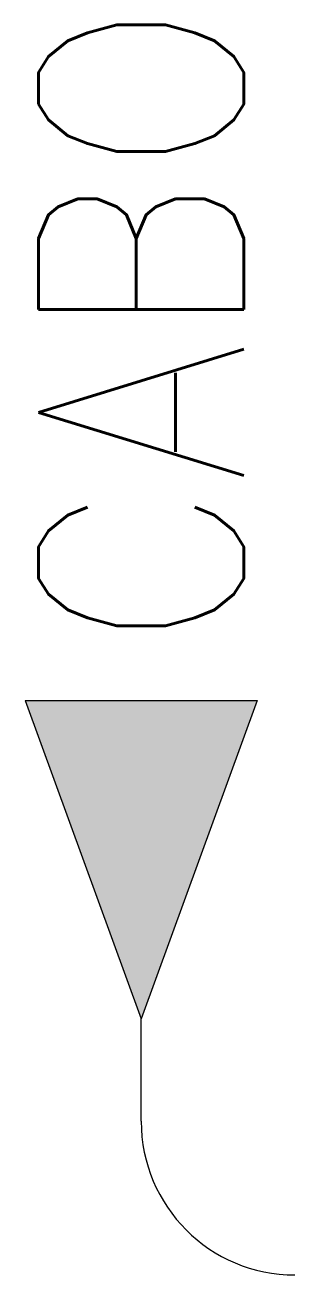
# Model space of a CAD drawing. Extents: x 96.08 to 98.18, y 227.34 to 237.1.
import ezdxf
from ezdxf.enums import TextEntityAlignment as Align

# ---------------------------------------------------------------- set-up
doc = ezdxf.new("R2010")
doc.units = 0
doc.header["$MEASUREMENT"] = 0
doc.layers.get('0').update_dxf_attribs({"linetype": 'CONTINUOUS'})
doc.styles.add('ROMANS', font='romans')

msp = doc.modelspace()

# ---------------------------------------------------------------- linework, layer by layer
at = {"color": 2}
for p, q in [((96.0751, 231.8263), (97.8871, 231.8263)), ((96.0751, 231.8263), (96.9811, 229.3426)), ((97.8871, 231.8263), (96.9811, 229.3426)), ((96.9811, 228.5426), (96.9811, 229.3426))]:
    msp.add_line(p, q, dxfattribs=at)
msp.add_arc((98.1811, 228.5426), 1.2, 180, 270, dxfattribs=at)
msp.add_solid([(96.9811, 229.3426), (96.0751, 231.8263), (97.8871, 231.8263)], dxfattribs=at)

# ---------------------------------------------------------------- texts
at = {"color": 7, "lineweight": -3, "style": 'ROMANS', "width": 0.9}
msp.add_attdef('CABO', text='', height=1.6, rotation=90, dxfattribs=at).set_placement((96.9811, 232.2254), align=Align.MIDDLE_LEFT)

doc.saveas('drawing.dxf')
